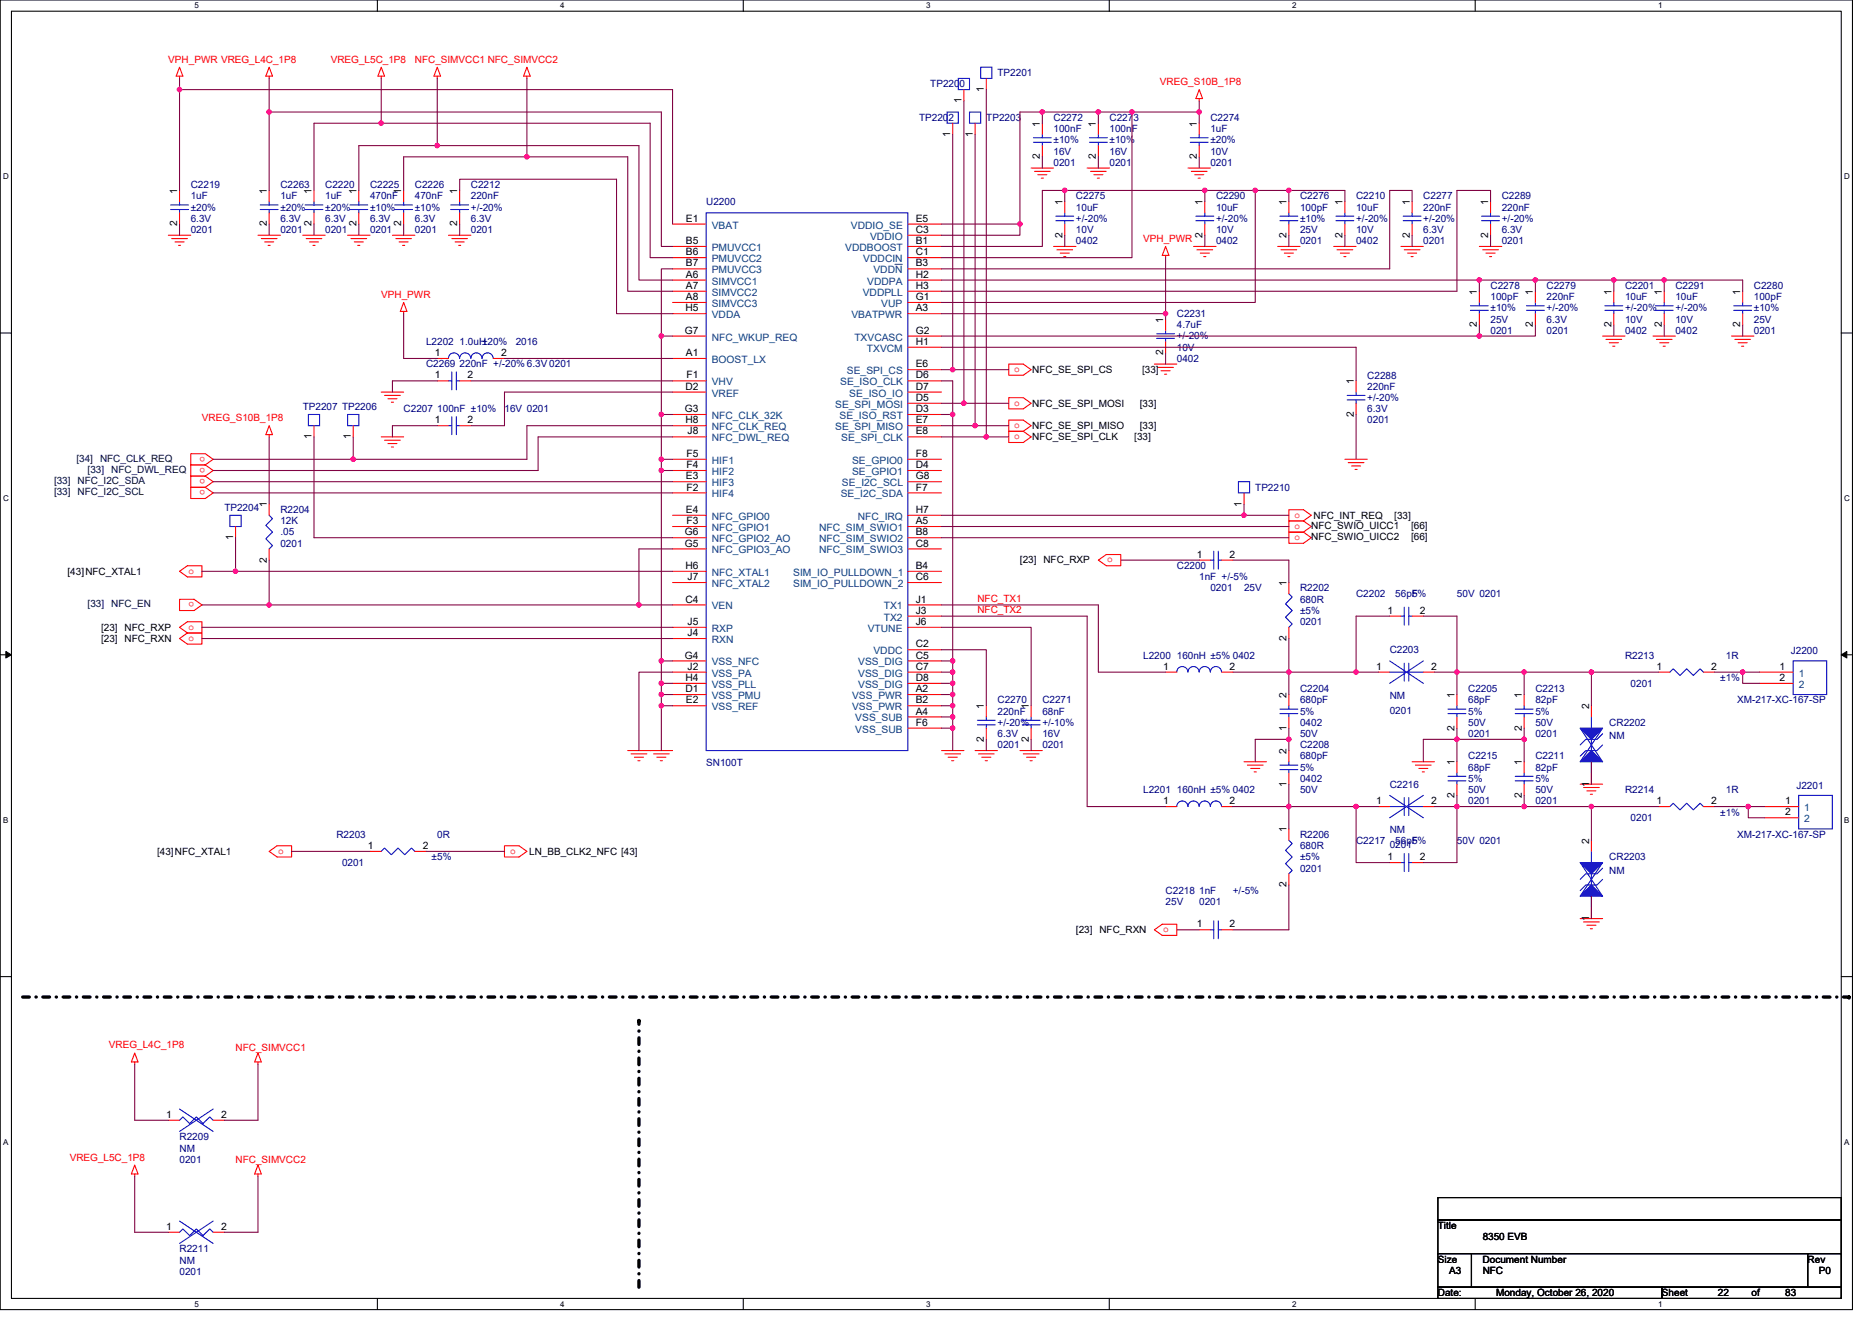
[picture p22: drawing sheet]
<svg xmlns="http://www.w3.org/2000/svg" width="297mm" height="210mm" viewBox="0 0 297 210" stroke-linecap="round" stroke-linejoin="round" font-family="sans-serif">
<defs><g id="words">
<g font-size="1.6" fill="#f00">
<text x="26.7" y="9.9">VPH_PWR VREG_L4C_1P8</text>
<text x="52.5" y="9.9">VREG_L5C_1P8</text>
<text x="65.8" y="9.9">NFC_SIMVCC1 NFC_SIMVCC2</text>
<text x="184.1" y="13.5">VREG_S10B_1P8</text>
<text x="181.4" y="38.4">VPH_PWR</text>
<text x="60.5" y="47.3">VPH_PWR</text>
<text x="160.9" y="59">o</text>
<text x="160.9" y="64.4">o</text>
<text x="32" y="66.8">VREG_S10B_1P8</text>
<text x="160.9" y="69.7">o</text>
<text x="160.9" y="67.9">o</text>
<text x="32.6" y="76" transform="rotate(180 32.6 76)">o</text>
<text x="32.6" y="77.8" transform="rotate(180 32.6 77.8)">o</text>
<text x="32.6" y="74.3" transform="rotate(180 32.6 74.3)">o</text>
<text x="32.6" y="72.5" transform="rotate(180 32.6 72.5)">o</text>
<text x="205.4" y="82.1">o</text>
<text x="205.4" y="83.9">o</text>
<text x="175.7" y="89.3">o</text>
<text x="205.4" y="85.7">o</text>
<text x="29.9" y="91">o</text>
<text x="30.8" y="95.6" transform="rotate(180 30.8 95.6)">o</text>
<text x="155.1" y="95.5">NFC_TX1</text>
<text x="29.9" y="99.9">o</text>
<text x="29.9" y="101.7">o</text>
<text x="155.1" y="97.3">NFC_TX2</text>
<text x="44.1" y="135.5">o</text>
<text x="80.9" y="135.5">o</text>
<text x="184.6" y="147.9">o</text>
<text x="17.3" y="166.4">VREG_L4C_1P8</text>
<text x="37.4" y="166.8">NFC_SIMVCC1</text>
<text x="11.1" y="184.2">VREG_L5C_1P8</text>
<text x="37.4" y="184.6">NFC_SIMVCC2</text>
</g>
<g font-size="1.6" fill="#000080">
<text x="147.6" y="13.9">TP2200</text>
<text x="158.3" y="12.1">TP2201</text>
<text x="145.8" y="19.2">TP2202</text>
<text x="156.5" y="19.2">TP2203</text>
<text x="167.2" y="19.2">C2272</text>
<text x="167.2" y="21">100nF</text>
<text x="167.2" y="22.8">±10%</text>
<text x="176.1" y="19.2">C2273</text>
<text x="176.1" y="21">100nF</text>
<text x="176.1" y="22.8">±10%</text>
<text x="192.1" y="19.2">C2274</text>
<text x="192.1" y="21">1uF</text>
<text x="192.1" y="22.8">±20%</text>
<text x="30.3" y="29.9">C2219</text>
<text x="44.5" y="29.9">C2263</text>
<text x="51.6" y="29.9">C2220</text>
<text x="58.7" y="29.9">C2225</text>
<text x="65.8" y="29.9">C2226</text>
<text x="74.7" y="29.9">C2212</text>
<text x="167.2" y="26.3">0201</text>
<text x="167.2" y="24.5">16V</text>
<text x="176.1" y="26.3">0201</text>
<text x="176.1" y="24.5">16V</text>
<text x="192.1" y="26.3">0201</text>
<text x="192.1" y="24.5">10V</text>
<text x="30.3" y="31.6">1uF</text>
<text x="30.3" y="35.2">6.3V</text>
<text x="30.3" y="33.4">±20%</text>
<text x="44.5" y="31.6">1uF</text>
<text x="44.5" y="35.2">6.3V</text>
<text x="44.5" y="33.4">±20%</text>
<text x="51.6" y="31.6">1uF</text>
<text x="51.6" y="35.2">6.3V</text>
<text x="51.6" y="33.4">±20%</text>
<text x="58.7" y="31.6">470nF</text>
<text x="58.7" y="35.2">6.3V</text>
<text x="58.7" y="33.4">±10%</text>
<text x="65.8" y="31.6">470nF</text>
<text x="65.8" y="35.2">6.3V</text>
<text x="65.8" y="33.4">±10%</text>
<text x="74.7" y="31.6">220nF</text>
<text x="74.7" y="35.2">6.3V</text>
<text x="74.7" y="33.4">+/-20%</text>
<text x="112.1" y="32.5">U2200</text>
<text x="170.7" y="31.6">C2275</text>
<text x="170.7" y="33.4">10uF</text>
<text x="170.7" y="35.2">+/-20%</text>
<text x="193" y="31.6">C2290</text>
<text x="193" y="33.4">10uF</text>
<text x="193" y="35.2">+/-20%</text>
<text x="206.3" y="31.6">C2276</text>
<text x="206.3" y="33.4">100pF</text>
<text x="206.3" y="35.2">±10%</text>
<text x="215.2" y="31.6">C2210</text>
<text x="215.2" y="33.4">10uF</text>
<text x="215.2" y="35.2">+/-20%</text>
<text x="225.8" y="31.6">C2277</text>
<text x="225.8" y="33.4">220nF</text>
<text x="225.8" y="35.2">+/-20%</text>
<text x="238.3" y="31.6">C2289</text>
<text x="238.3" y="33.4">220nF</text>
<text x="238.3" y="35.2">+/-20%</text>
<text x="30.3" y="37">0201</text>
<text x="44.5" y="37">0201</text>
<text x="51.6" y="37">0201</text>
<text x="58.7" y="37">0201</text>
<text x="65.8" y="37">0201</text>
<text x="74.7" y="37">0201</text>
<text x="170.7" y="38.8">0402</text>
<text x="170.7" y="37">10V</text>
<text x="193" y="38.8">0402</text>
<text x="193" y="37">10V</text>
<text x="206.3" y="38.8">0201</text>
<text x="206.3" y="37">25V</text>
<text x="215.2" y="38.8">0402</text>
<text x="215.2" y="37">10V</text>
<text x="225.8" y="38.8">0201</text>
<text x="225.8" y="37">6.3V</text>
<text x="238.3" y="38.8">0201</text>
<text x="238.3" y="37">6.3V</text>
<text x="236.5" y="45.9">C2278</text>
<text x="236.5" y="47.6">100pF</text>
<text x="245.4" y="45.9">C2279</text>
<text x="245.4" y="47.6">220nF</text>
<text x="257.8" y="45.9">C2201</text>
<text x="257.8" y="47.6">10uF</text>
<text x="265.8" y="45.9">C2291</text>
<text x="265.8" y="47.6">10uF</text>
<text x="278.3" y="45.9">C2280</text>
<text x="278.3" y="47.6">100pF</text>
<text x="186.7" y="50.3">C2231</text>
<text x="186.7" y="52.1">4.7uF</text>
<text x="186.7" y="53.9">+/-20%</text>
<text x="236.5" y="53">0201</text>
<text x="236.5" y="51.2">25V</text>
<text x="236.5" y="49.4">±10%</text>
<text x="245.4" y="53">0201</text>
<text x="245.4" y="51.2">6.3V</text>
<text x="245.4" y="49.4">+/-20%</text>
<text x="257.8" y="53">0402</text>
<text x="257.8" y="51.2">10V</text>
<text x="257.8" y="49.4">+/-20%</text>
<text x="265.8" y="53">0402</text>
<text x="265.8" y="51.2">10V</text>
<text x="265.8" y="49.4">+/-20%</text>
<text x="278.3" y="53">0201</text>
<text x="278.3" y="51.2">25V</text>
<text x="278.3" y="49.4">±10%</text>
<text x="67.6" y="58.3">C2269 220nF +/-20% 6.3V 0201</text>
<text x="67.6" y="54.8">L2202 1.0uH±20%</text>
<text x="81.8" y="54.8">2016</text>
<text x="186.7" y="57.4">0402</text>
<text x="186.7" y="55.6">10V</text>
<text x="48" y="65.1">TP2207 TP2206</text>
<text x="64" y="65.4">C2207 100nF ±10%</text>
<text x="80" y="65.4">16V 0201</text>
<text x="217" y="60.1">C2288</text>
<text x="217" y="61.9">220nF</text>
<text x="217" y="65.4">6.3V</text>
<text x="217" y="63.6">+/-20%</text>
<text x="217" y="67.2">0201</text>
<text x="199.2" y="77.9">TP2210</text>
<text x="35.6" y="81.1">TP2204</text>
<text x="44.5" y="81.4">R2204</text>
<text x="44.5" y="83.2">12K</text>
<text x="44.5" y="85">.05</text>
<text x="44.5" y="86.8">0201</text>
<text x="186.7" y="90.3">C2200</text>
<text x="190.3" y="92.1">1nF +/-5%</text>
<text x="192.1" y="93.9">0201</text>
<text x="197.4" y="93.9">25V</text>
<text x="206.3" y="93.9">R2202</text>
<text x="206.3" y="95.7">680R</text>
<text x="215.2" y="94.8">C2202</text>
<text x="221.4" y="94.8">56pF</text>
<text x="224.1" y="94.8">5%</text>
<text x="231.2" y="94.8">50V 0201</text>
<text x="206.3" y="97.4">±5%</text>
<text x="206.3" y="99.2">0201</text>
<text x="181.4" y="104.5">L2200 160nH ±5% 0402</text>
<text x="220.5" y="103.7">C2203</text>
<text x="257.8" y="104.5">R2213</text>
<text x="273.9" y="104.5">1R</text>
<text x="284.2" y="103.8">J2200</text>
<text x="158.3" y="111.7">C2270</text>
<text x="158.3" y="113.4">220nF</text>
<text x="165.4" y="111.7">C2271</text>
<text x="165.4" y="113.4">68nF</text>
<text x="206.3" y="109.9">C2204</text>
<text x="206.3" y="111.7">680pF</text>
<text x="206.3" y="113.4">5%</text>
<text x="220.5" y="110.9">NM</text>
<text x="220.5" y="113.3">0201</text>
<text x="233" y="109.9">C2205</text>
<text x="233" y="111.7">68pF</text>
<text x="233" y="113.4">5%</text>
<text x="243.6" y="109.9">C2213</text>
<text x="243.6" y="111.7">82pF</text>
<text x="243.6" y="113.4">5%</text>
<text x="258.7" y="109">0201</text>
<text x="273" y="108.1">±1%</text>
<text x="275.6" y="111.7">XM-217-XC-167-SP</text>
<text x="158.3" y="118.8">0201</text>
<text x="158.3" y="117">6.3V</text>
<text x="158.3" y="115.2">+/-20%</text>
<text x="165.4" y="118.8">0201</text>
<text x="165.4" y="117">16V</text>
<text x="165.4" y="115.2">+/-10%</text>
<text x="206.3" y="118.8">C2208</text>
<text x="206.3" y="115.2">0402</text>
<text x="206.3" y="117">50V</text>
<text x="233" y="117">0201</text>
<text x="233" y="115.2">50V</text>
<text x="243.6" y="117">0201</text>
<text x="243.6" y="115.2">50V</text>
<text x="255.4" y="115.2">CR2202</text>
<text x="255.4" y="117.3">NM</text>
<text x="112.1" y="121.6">SN100T</text>
<text x="181.4" y="125.9">L2201 160nH ±5% 0402</text>
<text x="206.3" y="120.5">680pF</text>
<text x="206.3" y="124.1">0402</text>
<text x="206.3" y="125.9">50V</text>
<text x="206.3" y="122.3">5%</text>
<text x="220.5" y="125">C2216</text>
<text x="233" y="120.5">C2215</text>
<text x="233" y="122.3">68pF</text>
<text x="233" y="125.9">50V</text>
<text x="233" y="124.1">5%</text>
<text x="243.6" y="120.5">C2211</text>
<text x="243.6" y="122.3">82pF</text>
<text x="243.6" y="125.9">50V</text>
<text x="243.6" y="124.1">5%</text>
<text x="257.8" y="125.9">R2214</text>
<text x="273.9" y="125.9">1R</text>
<text x="285" y="125.2">J2201</text>
<text x="233" y="127.7">0201</text>
<text x="243.6" y="127.7">0201</text>
<text x="258.7" y="130.3">0201</text>
<text x="273" y="129.4">±1%</text>
<text x="53.4" y="133">R2203</text>
<text x="54.3" y="137.4">0201</text>
<text x="68.5" y="136.5">±5%</text>
<text x="69.4" y="133">0R</text>
<text x="206.3" y="133">R2206</text>
<text x="206.3" y="134.8">680R</text>
<text x="206.3" y="136.5">±5%</text>
<text x="215.2" y="133.9">C2217</text>
<text x="220.5" y="132.3">NM</text>
<text x="220.5" y="134.6">0201</text>
<text x="221.4" y="133.9">56pF</text>
<text x="224.1" y="133.9">5%</text>
<text x="231.2" y="133.9">50V 0201</text>
<text x="255.4" y="136.5">CR2203</text>
<text x="275.6" y="133">XM-217-XC-167-SP</text>
<text x="185" y="141.9">C2218 1nF</text>
<text x="185" y="143.7">25V</text>
<text x="190.3" y="143.7">0201</text>
<text x="195.6" y="141.9">+/-5%</text>
<text x="206.3" y="138.3">0201</text>
<text x="255.4" y="138.7">NM</text>
<text x="28.5" y="181">R2209</text>
<text x="28.5" y="182.8">NM</text>
<text x="28.5" y="184.6">0201</text>
<text x="28.5" y="198.8">R2211</text>
<text x="28.5" y="200.6">NM</text>
<text x="28.5" y="202.3">0201</text>
</g>
<g font-size="1.6">
<text x="152.6" y="16.4" transform="rotate(-90 152.6 16.4)">1</text>
<text x="156.1" y="14.6" transform="rotate(-90 156.1 14.6)">1</text>
<text x="150.8" y="21.7" transform="rotate(-90 150.8 21.7)">1</text>
<text x="154.3" y="21.7" transform="rotate(-90 154.3 21.7)">1</text>
<text x="165" y="20.1" transform="rotate(-90 165 20.1)">1</text>
<text x="173.9" y="20.1" transform="rotate(-90 173.9 20.1)">1</text>
<text x="189.9" y="20.1" transform="rotate(-90 189.9 20.1)">1</text>
<text x="165" y="25.3" transform="rotate(-90 165 25.3)">2</text>
<text x="173.9" y="25.3" transform="rotate(-90 173.9 25.3)">2</text>
<text x="189.9" y="25.3" transform="rotate(-90 189.9 25.3)">2</text>
<text x="28.1" y="35.9" transform="rotate(-90 28.1 35.9)">2</text>
<text x="28.1" y="30.8" transform="rotate(-90 28.1 30.8)">1</text>
<text x="42.3" y="35.9" transform="rotate(-90 42.3 35.9)">2</text>
<text x="42.3" y="30.8" transform="rotate(-90 42.3 30.8)">1</text>
<text x="49.4" y="35.9" transform="rotate(-90 49.4 35.9)">2</text>
<text x="49.4" y="30.8" transform="rotate(-90 49.4 30.8)">1</text>
<text x="56.6" y="35.9" transform="rotate(-90 56.6 35.9)">2</text>
<text x="56.6" y="30.8" transform="rotate(-90 56.6 30.8)">1</text>
<text x="63.7" y="35.9" transform="rotate(-90 63.7 35.9)">2</text>
<text x="63.7" y="30.8" transform="rotate(-90 63.7 30.8)">1</text>
<text x="72.6" y="35.9" transform="rotate(-90 72.6 35.9)">2</text>
<text x="72.6" y="30.8" transform="rotate(-90 72.6 30.8)">1</text>
<text x="108.8" y="35.2">E1</text>
<text x="145.3" y="35.2">E5</text>
<text x="168.6" y="32.5" transform="rotate(-90 168.6 32.5)">1</text>
<text x="190.8" y="32.5" transform="rotate(-90 190.8 32.5)">1</text>
<text x="204.1" y="32.5" transform="rotate(-90 204.1 32.5)">1</text>
<text x="213" y="32.5" transform="rotate(-90 213 32.5)">1</text>
<text x="223.7" y="32.5" transform="rotate(-90 223.7 32.5)">1</text>
<text x="236.1" y="32.5" transform="rotate(-90 236.1 32.5)">1</text>
<text x="108.8" y="38.7">B5</text>
<text x="108.8" y="40.5">B6</text>
<text x="145.3" y="40.5">C1</text>
<text x="145.3" y="37">C3</text>
<text x="145.3" y="38.7">B1</text>
<text x="168.6" y="37.7" transform="rotate(-90 168.6 37.7)">2</text>
<text x="190.8" y="37.7" transform="rotate(-90 190.8 37.7)">2</text>
<text x="204.1" y="37.7" transform="rotate(-90 204.1 37.7)">2</text>
<text x="213" y="37.7" transform="rotate(-90 213 37.7)">2</text>
<text x="223.7" y="37.7" transform="rotate(-90 223.7 37.7)">2</text>
<text x="236.1" y="37.7" transform="rotate(-90 236.1 37.7)">2</text>
<text x="108.8" y="42.3">B7</text>
<text x="108.8" y="44.1">A6</text>
<text x="108.8" y="45.8">A7</text>
<text x="108.8" y="47.6">A8</text>
<text x="145.3" y="45.8">H3</text>
<text x="145.3" y="42.3">B3</text>
<text x="145.3" y="44.1">H2</text>
<text x="145.3" y="47.6">G1</text>
<text x="234.4" y="46.8" transform="rotate(-90 234.4 46.8)">1</text>
<text x="243.2" y="46.8" transform="rotate(-90 243.2 46.8)">1</text>
<text x="255.7" y="46.8" transform="rotate(-90 255.7 46.8)">1</text>
<text x="263.7" y="46.8" transform="rotate(-90 263.7 46.8)">1</text>
<text x="276.1" y="46.8" transform="rotate(-90 276.1 46.8)">1</text>
<text x="108.7" y="53">G7</text>
<text x="108.8" y="49.4">H5</text>
<text x="145.3" y="53">G2</text>
<text x="145.3" y="49.4">A3</text>
<text x="184.6" y="51.2" transform="rotate(-90 184.6 51.2)">1</text>
<text x="234.4" y="51.9" transform="rotate(-90 234.4 51.9)">2</text>
<text x="243.2" y="51.9" transform="rotate(-90 243.2 51.9)">2</text>
<text x="255.7" y="51.9" transform="rotate(-90 255.7 51.9)">2</text>
<text x="263.7" y="51.9" transform="rotate(-90 263.7 51.9)">2</text>
<text x="276.1" y="51.9" transform="rotate(-90 276.1 51.9)">2</text>
<text x="69" y="56.5">1</text>
<text x="79.5" y="56.5">2</text>
<text x="108.8" y="56.5">A1</text>
<text x="145.3" y="58.3">E6</text>
<text x="145.3" y="54.7">H1</text>
<text x="163.8" y="59.2">NFC_SE_SPI_CS</text>
<text x="181.2" y="59.2">[33]</text>
<text x="184.6" y="56.4" transform="rotate(-90 184.6 56.4)">2</text>
<text x="69" y="60.1">1</text>
<text x="74.2" y="60.1">2</text>
<text x="108.7" y="65.4">G3</text>
<text x="108.8" y="61.8">D2</text>
<text x="108.9" y="60.1">F1</text>
<text x="145.3" y="60.1">D6</text>
<text x="145.3" y="65.4">D3</text>
<text x="145.3" y="63.6">D5</text>
<text x="145.3" y="61.8">D7</text>
<text x="163.8" y="64.5">NFC_SE_SPI_MOSI</text>
<text x="180.9" y="64.5">[33]</text>
<text x="214.8" y="61" transform="rotate(-90 214.8 61)">1</text>
<text x="49.4" y="69.7" transform="rotate(-90 49.4 69.7)">1</text>
<text x="55.7" y="69.7" transform="rotate(-90 55.7 69.7)">1</text>
<text x="69" y="67.2">1</text>
<text x="74.2" y="67.2">2</text>
<text x="108.8" y="67.2">H8</text>
<text x="109.1" y="69">J8</text>
<text x="145.3" y="67.2">E7</text>
<text x="145.3" y="69">E8</text>
<text x="163.8" y="69.9">NFC_SE_SPI_CLK</text>
<text x="163.8" y="68.1">NFC_SE_SPI_MISO</text>
<text x="180" y="69.9">[33]</text>
<text x="180.9" y="68.1">[33]</text>
<text x="214.8" y="66.2" transform="rotate(-90 214.8 66.2)">2</text>
<text x="108.8" y="76.1">E3</text>
<text x="108.9" y="72.5">F5</text>
<text x="108.9" y="74.3">F4</text>
<text x="108.9" y="77.9">F2</text>
<text x="145.3" y="77.9">F7</text>
<text x="145.3" y="72.5">F8</text>
<text x="145.3" y="74.3">D4</text>
<text x="145.3" y="76.1">G8</text>
<text x="42.3" y="80.5" transform="rotate(-90 42.3 80.5)">1</text>
<text x="108.8" y="81.4">E4</text>
<text x="108.9" y="83.2">F3</text>
<text x="145.3" y="83.2">A5</text>
<text x="145.3" y="81.4">H7</text>
<text x="197" y="80.4" transform="rotate(-90 197 80.4)">1</text>
<text x="208.1" y="83.9">NFC_SWIO_UICC1</text>
<text x="208.4" y="82.3">NFC_INT_REQ</text>
<text x="221.2" y="82.3">[33]</text>
<text x="223.9" y="83.9">[66]</text>
<text x="37" y="85.7" transform="rotate(-90 37 85.7)">1</text>
<text x="42.3" y="89.3" transform="rotate(-90 42.3 89.3)">2</text>
<text x="108.7" y="85">G6</text>
<text x="108.7" y="86.7">G5</text>
<text x="145.3" y="85">B8</text>
<text x="145.3" y="86.7">C8</text>
<text x="161.8" y="89.4">[23] NFC_RXP</text>
<text x="189.9" y="88.5">1</text>
<text x="195.1" y="88.5">2</text>
<text x="208.1" y="85.7">NFC_SWIO_UICC2</text>
<text x="223.9" y="85.7">[66]</text>
<text x="10.7" y="91.2">[43]NFC_XTAL1</text>
<text x="108.8" y="90.3">H6</text>
<text x="108.8" y="95.6">C4</text>
<text x="109.1" y="92.1">J7</text>
<text x="145.3" y="95.6">J1</text>
<text x="145.3" y="90.3">B4</text>
<text x="145.3" y="92.1">C6</text>
<text x="204.1" y="93" transform="rotate(-90 204.1 93)">1</text>
<text x="16" y="100.1">[23] NFC_RXP</text>
<text x="16" y="101.9">[23] NFC_RXN</text>
<text x="109.1" y="99.2">J5</text>
<text x="109.1" y="101">J4</text>
<text x="145.3" y="97.4">J3</text>
<text x="145.3" y="99.2">J6</text>
<text x="204.1" y="101.7" transform="rotate(-90 204.1 101.7)">2</text>
<text x="220.2" y="97.4">1</text>
<text x="225.3" y="97.4">2</text>
<text x="108.7" y="104.5">G4</text>
<text x="109.1" y="106.3">J2</text>
<text x="145.3" y="104.5">C5</text>
<text x="145.3" y="106.3">C7</text>
<text x="145.3" y="102.7">C2</text>
<text x="184.6" y="106.3">1</text>
<text x="195.1" y="106.3">2</text>
<text x="218.4" y="106.3">1</text>
<text x="227.1" y="106.3">2</text>
<text x="262.8" y="106.3">1</text>
<text x="271.5" y="106.3">2</text>
<text x="282.4" y="106.3">1</text>
<text x="108.8" y="108.1">H4</text>
<text x="108.8" y="109.9">D1</text>
<text x="108.8" y="111.6">E2</text>
<text x="145.3" y="113.4">A4</text>
<text x="145.3" y="109.9">A2</text>
<text x="145.3" y="111.6">B2</text>
<text x="145.3" y="108.1">D8</text>
<text x="156.1" y="112.5" transform="rotate(-90 156.1 112.5)">1</text>
<text x="163.2" y="112.5" transform="rotate(-90 163.2 112.5)">1</text>
<text x="204.1" y="110.8" transform="rotate(-90 204.1 110.8)">2</text>
<text x="230.8" y="110.8" transform="rotate(-90 230.8 110.8)">1</text>
<text x="241.5" y="110.8" transform="rotate(-90 241.5 110.8)">1</text>
<text x="252.1" y="112.5" transform="rotate(-90 252.1 112.5)">2</text>
<text x="282.4" y="108.1">2</text>
<text x="145.3" y="115.2">F6</text>
<text x="156.1" y="117.7" transform="rotate(-90 156.1 117.7)">2</text>
<text x="163.2" y="117.7" transform="rotate(-90 163.2 117.7)">2</text>
<text x="204.1" y="119.7" transform="rotate(-90 204.1 119.7)">2</text>
<text x="204.1" y="116" transform="rotate(-90 204.1 116)">1</text>
<text x="230.8" y="116" transform="rotate(-90 230.8 116)">2</text>
<text x="241.5" y="116" transform="rotate(-90 241.5 116)">2</text>
<text x="204.1" y="124.8" transform="rotate(-90 204.1 124.8)">1</text>
<text x="230.8" y="121.4" transform="rotate(-90 230.8 121.4)">1</text>
<text x="241.5" y="121.4" transform="rotate(-90 241.5 121.4)">1</text>
<text x="252.1" y="124.8" transform="rotate(-90 252.1 124.8)">1</text>
<text x="184.6" y="127.6">1</text>
<text x="195.1" y="127.6">2</text>
<text x="218.4" y="127.6">1</text>
<text x="227.1" y="127.6">2</text>
<text x="230.8" y="126.6" transform="rotate(-90 230.8 126.6)">2</text>
<text x="241.5" y="126.6" transform="rotate(-90 241.5 126.6)">2</text>
<text x="262.8" y="127.6">1</text>
<text x="271.5" y="127.6">2</text>
<text x="283.3" y="127.6">1</text>
<text x="283.3" y="129.4">2</text>
<text x="24.9" y="135.7">[43]NFC_XTAL1</text>
<text x="58.4" y="134.7">1</text>
<text x="67.1" y="134.7">2</text>
<text x="84" y="135.7">LN_BB_CLK2_NFC [43]</text>
<text x="204.1" y="132.1" transform="rotate(-90 204.1 132.1)">1</text>
<text x="220.2" y="136.5">1</text>
<text x="225.3" y="136.5">2</text>
<text x="252.1" y="133.9" transform="rotate(-90 252.1 133.9)">2</text>
<text x="204.1" y="140.8" transform="rotate(-90 204.1 140.8)">2</text>
<text x="170.7" y="148.1">[23] NFC_RXN</text>
<text x="189.9" y="147.2">1</text>
<text x="195.1" y="147.2">2</text>
<text x="252.1" y="146.2" transform="rotate(-90 252.1 146.2)">1</text>
<text x="26.3" y="177.4">1</text>
<text x="35.1" y="177.4">2</text>
<text x="26.3" y="195.2">1</text>
<text x="35.1" y="195.2">2</text>
<text x="228.1" y="195.1">Title</text>
<text x="235.3" y="196.8">8350 EVB</text>
<text x="228.1" y="200.4">Size</text>
<text x="229.9" y="202.2">A3</text>
<text x="235.3" y="200.4">Document Number</text>
<text x="235.3" y="202.2">NFC</text>
<text x="286.8" y="200.4">Rev</text>
<text x="288.6" y="202.2">P0</text>
<text x="228.1" y="205.7">Date:</text>
<text x="237.4" y="205.7">Monday, October 26, 2020</text>
<text x="263.7" y="205.7">Sheet</text>
<text x="272.6" y="205.7">22</text>
<text x="277.9" y="205.7">of</text>
<text x="283.3" y="205.7">83</text>
</g>
<g font-size="1.6" fill="#004080">
<text x="112.9" y="36.3">VBAT</text>
<text x="112.9" y="39.8">PMUVCC1</text>
<text x="112.9" y="41.6">PMUVCC2</text>
<text x="134.1" y="39.8">VDDBOOST</text>
<text x="135" y="36.3">VDDIO_SE</text>
<text x="137" y="41.6">VDDCIN</text>
<text x="138.1" y="38.1">VDDIO</text>
<text x="112.9" y="43.4">PMUVCC3</text>
<text x="112.9" y="45.2">SIMVCC1</text>
<text x="112.9" y="46.9">SIMVCC2</text>
<text x="136.9" y="46.9">VDDPLL</text>
<text x="137.6" y="45.2">VDDPA</text>
<text x="138.6" y="43.4">VDDN</text>
<text x="112.9" y="48.7">SIMVCC3</text>
<text x="112.9" y="50.5">VDDA</text>
<text x="135.1" y="50.5">VBATPWR</text>
<text x="139.8" y="48.7">VUP</text>
<text x="112.9" y="54.1">NFC_WKUP_REQ</text>
<text x="112.9" y="57.6">BOOST_LX</text>
<text x="134.4" y="59.4">SE_SPI_CS</text>
<text x="135.6" y="54.1">TXVCASC</text>
<text x="137.6" y="55.8">TXVCM</text>
<text x="112.9" y="61.2">VHV</text>
<text x="112.9" y="62.9">VREF</text>
<text x="132.5" y="64.7">SE_SPI_MOSI</text>
<text x="133.3" y="61.2">SE_ISO_CLK</text>
<text x="134.8" y="62.9">SE_ISO_IO</text>
<text x="112.9" y="66.5">NFC_CLK_32K</text>
<text x="112.9" y="68.3">NFC_CLK_REQ</text>
<text x="112.9" y="70.1">NFC_DWL_REQ</text>
<text x="132.5" y="68.3">SE_SPI_MISO</text>
<text x="133.2" y="66.5">SE_ISO_RST</text>
<text x="133.5" y="70.1">SE_SPI_CLK</text>
<text x="112.9" y="73.6">HIF1</text>
<text x="112.9" y="75.4">HIF2</text>
<text x="112.9" y="77.2">HIF3</text>
<text x="133.6" y="77.2">SE_I2C_SCL</text>
<text x="135.2" y="73.6">SE_GPIO0</text>
<text x="135.2" y="75.4">SE_GPIO1</text>
<text x="112.9" y="79">HIF4</text>
<text x="112.9" y="82.5">NFC_GPIO0</text>
<text x="133.4" y="79">SE_I2C_SDA</text>
<text x="136.1" y="82.5">NFC_IRQ</text>
<text x="112.9" y="84.3">NFC_GPIO1</text>
<text x="112.9" y="86.1">NFC_GPIO2_AO</text>
<text x="112.9" y="87.8">NFC_GPIO3_AO</text>
<text x="130" y="84.3">NFC_SIM_SWIO1</text>
<text x="130" y="86.1">NFC_SIM_SWIO2</text>
<text x="130" y="87.8">NFC_SIM_SWIO3</text>
<text x="112.9" y="91.4">NFC_XTAL1</text>
<text x="112.9" y="93.2">NFC_XTAL2</text>
<text x="125.9" y="91.4">SIM_IO_PULLDOWN_1</text>
<text x="125.9" y="93.2">SIM_IO_PULLDOWN_2</text>
<text x="112.9" y="96.7">VEN</text>
<text x="112.9" y="100.3">RXP</text>
<text x="137.7" y="100.3">VTUNE</text>
<text x="140.2" y="96.7">TX1</text>
<text x="140.2" y="98.5">TX2</text>
<text x="112.9" y="102.1">RXN</text>
<text x="112.9" y="105.6">VSS_NFC</text>
<text x="112.9" y="107.4">VSS_PA</text>
<text x="136.2" y="105.6">VSS_DIG</text>
<text x="136.2" y="107.4">VSS_DIG</text>
<text x="138.6" y="103.8">VDDC</text>
<text x="285.4" y="107.4">1</text>
<text x="112.9" y="109.2">VSS_PLL</text>
<text x="112.9" y="111">VSS_PMU</text>
<text x="112.9" y="112.7">VSS_REF</text>
<text x="135.2" y="111">VSS_PWR</text>
<text x="135.2" y="112.7">VSS_PWR</text>
<text x="136.2" y="109.2">VSS_DIG</text>
<text x="285.4" y="109.2">2</text>
<text x="135.7" y="114.5">VSS_SUB</text>
<text x="135.7" y="116.3">VSS_SUB</text>
<text x="286.3" y="128.7">1</text>
<text x="286.3" y="130.5">2</text>
</g>
<g font-size="1.6" fill="#000040">
<text x="8.6" y="76.8">[33] NFC_I2C_SDA</text>
<text x="12.1" y="73.3">[34] NFC_CLK_REQ</text>
<text x="13.9" y="75">[33] NFC_DWL_REQ</text>
<text x="8.6" y="78.6">[33] NFC_I2C_SCL</text>
<text x="13.9" y="96.4">[33] NFC_EN</text>
</g>
<g font-size="1.3">
<text x="30.8" y="1.3">5</text>
<text x="88.9" y="1.3">4</text>
<text x="147" y="1.3">3</text>
<text x="205" y="1.3">2</text>
<text x="263.1" y="1.3">1</text>
<text x=".5" y="28.4">D</text>
<text x="292.6" y="28.4">D</text>
<text x=".5" y="79.5">C</text>
<text x="292.6" y="79.5">C</text>
<text x=".5" y="130.6">B</text>
<text x="292.6" y="130.6">B</text>
<text x=".5" y="181.7">A</text>
<text x="292.6" y="181.7">A</text>
<text x="30.8" y="207.4">5</text>
<text x="88.9" y="207.4">4</text>
<text x="147" y="207.4">3</text>
<text x="205" y="207.4">2</text>
<text x="263.1" y="207.4">1</text>
</g>
</g></defs>
<path d="M0 0h293.9v207.9h-293.9zM1.8 1.8h290.4v204.3h-290.4z" fill="none" stroke="#000" stroke-width=".17"/>
<g fill="#fff">
<path d="M30.8 .2h.7v1.4h-.7z"/>
<path d="M30.8 206.3h.7v1.4h-.7z"/>
</g>
<path d="M59.9 0v1.8M59.9 206.1v1.8" fill="none" stroke="#000" stroke-width=".17"/>
<g fill="#fff">
<path d="M88.9 .2h.7v1.4h-.7z"/>
<path d="M88.9 206.3h.7v1.4h-.7z"/>
</g>
<path d="M117.9 0v1.8M117.9 206.1v1.8" fill="none" stroke="#000" stroke-width=".17"/>
<g fill="#fff">
<path d="M147 .2h.7v1.4h-.7z"/>
<path d="M147 206.3h.7v1.4h-.7z"/>
</g>
<path d="M176 0v1.8M176 206.1v1.8" fill="none" stroke="#000" stroke-width=".17"/>
<g fill="#fff">
<path d="M205 .2h.7v1.4h-.7z"/>
<path d="M205 206.3h.7v1.4h-.7z"/>
</g>
<path d="M234.1 0v1.8M234.1 206.1v1.8" fill="none" stroke="#000" stroke-width=".17"/>
<g fill="#fff">
<path d="M263.1 .2h.7v1.4h-.7z"/>
<path d="M263.1 206.3h.7v1.4h-.7z"/>
<path d="M.5 27.3h.9v1.4h-.9z"/>
<path d="M292.6 27.3h.9v1.4h-.9z"/>
<path d="M.5 78.4h.9v1.4h-.9z"/>
<path d="M292.6 78.4h.9v1.4h-.9z"/>
</g>
<path d="M0 52.9h1.8M292.2 52.9h1.7" fill="none" stroke="#000" stroke-width=".17"/>
<g fill="#fff">
<path d="M.5 129.5h.8v1.4h-.8z"/>
<path d="M292.6 129.5h.9v1.4h-.9z"/>
</g>
<path d="M0 103.9h1.8M292.2 103.9h1.7" fill="none" stroke="#000" stroke-width=".17"/>
<path d="M.9 103.4l.9 .5-.9 .5zM292.2 103.9l.8-.5v1z" fill="#000" stroke="#000" stroke-width=".16"/>
<g fill="#fff">
<path d="M.5 180.5h.8v1.4h-.8z"/>
<path d="M292.6 180.5h.9v1.4h-.9z"/>
</g>
<path d="M0 155h1.8M292.2 155h1.7M228.2 190.1h64v3.5h-64zM228.2 193.6h64v5.4h-64zM228.2 199h5.3v5.3h-5.3zM233.5 199h53.3v5.3h-53.3zM286.8 199h5.4v5.3h-5.4zM228.2 204.3h35.5v1.8h-35.5zM263.7 204.3h28.5v1.8h-28.5z" fill="none" stroke="#000" stroke-width=".17"/>
<path d="M3.6 158.2h289.8M293.4 158.2h.1M101.4 162h.1M101.4 204.3v-42.3" fill="none" stroke="#000" stroke-width=".53" stroke-dasharray="1.1 1.1 0 1.1"/>
<g fill="none" stroke="#f00" stroke-width=".17">
<path d="M28.5 10.7l.5 1.4h-1zM28.5 12.1v.3M42.7 12.1v.3M42.7 10.7l.5 1.4h-1zM60.5 10.7l.5 1.4h-1zM60.5 12.1v.3M69.4 10.7l.5 1.4h-1zM69.4 12.1v.3M83.6 10.7l.5 1.4h-1zM83.6 12.1v.3M151.2 19.6v1.7M152.9 14.2v1.8"/>
<path d="M154.7 19.6v1.7M156.5 12.4v1.8M165.4 19.6v1.7M174.3 19.6v1.7M190.3 14.2l.5 1.4h-1zM190.3 15.6v.4M190.3 19.6v1.7M26.7 37.3h3.6M27.2 37.9h2.5M27.8 38.4h1.4M28.3 38.9h.4M28.5 30.2v1.8"/>
<path d="M28.5 33.8v1.8M40.9 37.3h3.6M41.5 37.9h2.5M42 38.4h1.4M42.5 38.9h.4M42.7 30.2v1.8M42.7 33.8v1.8M48 37.3h3.6M48.6 37.9h2.5M49.1 38.4h1.4M49.7 38.9h.3M49.8 30.2v1.8"/>
<path d="M49.8 33.8v1.8M55.2 37.3h3.5M55.7 37.9h2.5M56.2 38.4h1.5M56.8 38.9h.3M56.9 30.2v1.8M56.9 33.8v1.8M62.3 37.3h3.5M62.8 37.9h2.5M63.3 38.4h1.5M63.9 38.9h.3M64 30.2v1.8"/>
<path d="M64 33.8v1.8M71.2 37.3h3.5M71.7 37.9h2.5M72.2 38.4h1.5M72.8 38.9h.3M72.9 30.2v1.8M72.9 33.8v1.8M106.7 35.6h5.4M106.7 39.1h5.4M144.1 35.6h5.3M144.1 37.3h5.3M144.1 39.1h5.3"/>
<path d="M163.6 26.7h3.6M164.1 27.2h2.5M164.7 27.7h1.4M165.2 28.3h.4M165.4 23.1v1.8M167.2 39.1h3.5M167.7 39.6h2.5M168.9 32v1.8M168.9 35.6v1.7M172.5 26.7h3.6M173 27.2h2.5M173.6 27.7h1.4"/>
<path d="M174.1 28.3h.4M174.3 23.1v1.8M185 39.1l.5 1.4h-1.1zM188.5 26.7h3.6M189 27.2h2.5M189.4 39.1h3.6M189.6 27.7h1.4M189.9 39.6h2.5M190.1 28.3h.4M190.3 23.1v1.8M191.2 32v1.8M191.2 35.6v1.7"/>
<path d="M202.7 39.1h3.6M203.3 39.6h2.5M204.5 32v1.8M204.5 35.6v1.7M211.6 39.1h3.6M212.2 39.6h2.4M213.4 32v1.8M213.4 35.6v1.7M222.3 39.1h3.5M222.8 39.6h2.5M224.1 32v1.8M224.1 35.6v1.7"/>
<path d="M234.7 39.1h3.6M235.3 39.6h2.5M236.5 32v1.8M236.5 35.6v1.7M64 48l.6 1.4h-1.1zM64 49.4v.4M69.4 56.9h1.8M78.3 56.9h1.7M106.7 40.9h5.4M106.7 42.7h5.4M106.7 44.4h5.4M106.7 46.2h5.4"/>
<path d="M106.7 48h5.4M106.7 49.8h5.4M106.7 53.3h5.4M106.7 56.9h5.4M144.1 40.9h5.3M144.1 42.7h5.3M144.1 44.4h5.3M144.1 46.2h5.3M144.1 48h5.3M144.1 49.8h5.3M144.1 53.3h5.3M144.1 55.1h5.3"/>
<path d="M144.1 58.7h5.3M160.1 57.8h2.3l1.2 .9-1.2 .9h-2.3zM168.2 40.2h1.5M168.8 40.7h.3M183.2 57.8h3.5M183.7 58.3h2.5M184.2 58.8h1.5M184.8 59.4h.3M185 40.5v.4M185 50.7v1.8M185 54.2v1.8M190.5 40.2h1.4"/>
<path d="M191 40.7h.3M203.8 40.2h1.4M204.3 40.7h.4M212.7 40.2h1.4M213.2 40.7h.4M223.3 40.2h1.5M223.9 40.7h.3M234.7 46.2v1.8M234.7 49.8v1.8M235.8 40.2h1.4M236.3 40.7h.4M243.6 46.2v1.8"/>
<path d="M243.6 49.8v1.8M254.3 53.3h3.5M254.8 53.9h2.5M255.4 54.4h1.4M255.9 54.9h.3M256.1 46.2v1.8M256.1 49.8v1.8M262.3 53.3h3.6M262.8 53.9h2.5M263.4 54.4h1.4M263.9 54.9h.3M264.1 46.2v1.8"/>
<path d="M264.1 49.8v1.8M274.7 53.3h3.6M275.3 53.9h2.5M275.8 54.4h1.4M276.3 54.9h.4M276.5 46.2v1.8M276.5 49.8v1.8M30.3 77.3h2.3l1.2 .9-1.2 .9h-2.3zM30.3 72h2.3l1.2 .9-1.2 .9h-2.3zM32.6 75.6h-2.3v1.7h2.3M32.6 73.8h-2.3v1.8h2.3M32.6 75.6l1.2 .9-1.2 .8"/>
<path d="M32.6 73.8l1.2 .9-1.2 .9M42.7 69v.3M42.7 67.6l.5 1.4h-1zM49.8 67.6v1.7M56 67.6v1.7M60.5 62.2h3.5M60.5 69.3h3.5M61 62.8h2.5M61 69.9h2.5M61.5 63.3h1.5M61.5 70.4h1.5M62.1 63.8h.3"/>
<path d="M62.1 71h.3M69.4 60.5h1.8M69.4 67.6h1.8M72.9 60.5h1.8M72.9 67.6h1.8M106.7 60.5h5.4M106.7 62.2h5.4M106.7 65.8h5.4M106.7 67.6h5.4M106.7 69.3h5.4M106.7 72.9h5.4M106.7 74.7h5.4"/>
<path d="M106.7 76.5h5.4M106.7 78.2h5.4M144.1 60.5h5.3M144.1 62.2h5.3M144.1 64h5.3M144.1 65.8h5.3M144.1 67.6h5.3M144.1 69.3h5.3M144.1 72.9h5.3M144.1 74.7h5.3M144.1 76.5h5.3M144.1 78.2h5.3"/>
<path d="M160.1 68.5h2.3l1.2 .8-1.2 .9h-2.3zM160.1 66.7h2.3l1.2 .9-1.2 .9h-2.3zM160.1 63.1h2.3l1.2 .9-1.2 .9h-2.3zM197.4 78.2v1.8M213.4 72.9h3.6M213.9 73.4h2.5M214.5 74h1.4M215 74.5h.3M215.2 60.5v1.7M215.2 64v1.8M28.5 99.6l1.2-.9h2.3v1.8h-2.3zM28.5 90.7l1.2-.9h2.3v1.8h-2.3z"/>
<path d="M28.5 95.1h2.3l1.2 .9-1.2 .9h-2.3zM37.4 83.6v1.7M42.7 80v1.8M42.7 87.1v1.8M106.7 81.8h5.4M106.7 83.6h5.4M106.7 85.3h5.4M106.7 87.1h5.4M106.7 90.7h5.4M106.7 92.5h5.4M106.7 96h5.4M106.7 99.6h5.4"/>
<path d="M144.1 81.8h5.3M144.1 83.6h5.3M144.1 85.3h5.3M144.1 87.1h5.3M144.1 90.7h5.3M144.1 92.5h5.3M144.1 96h5.3M144.1 97.8h5.3M144.1 99.6h5.3M174.3 88.9l1.2-.9h2.3v1.8h-2.3zM190.3 88.9h1.8M193.8 88.9h1.8"/>
<path d="M204.5 80.9h2.3l1.3 .9-1.3 .9h-2.3zM204.5 84.5h2.3l1.3 .8-1.3 .9h-2.3zM204.5 92.5v1.7M204.5 99.6v1.7M206.8 82.7h-2.3v1.8h2.3M206.8 82.7l1.3 .9-1.3 .9M220.5 97.8h1.8M224.1 97.8h1.7M28.5 101.3l1.2-.8h2.3v1.7h-2.3zM99.6 119.1h7.1M100.1 119.7h2.5M103.7 119.7h2.5"/>
<path d="M106.7 101.3h5.4M106.7 104.9h5.4M106.7 106.7h5.4M106.7 108.5h5.4M106.7 110.2h5.4M106.7 112h5.4M144.1 103.1h5.3M144.1 104.9h5.3M144.1 108.5h5.3M144.1 106.7h5.3M144.1 110.2h5.3M144.1 112h5.3"/>
<path d="M144.1 113.8h5.3M144.1 115.6h5.3M149.4 119.1h3.5M149.9 119.7h2.5M154.7 119.1h3.6M155.3 119.7h2.5M156.5 112v1.8M156.5 115.6v1.7M161.8 119.1h3.6M162.4 119.7h2.5M163.6 112v1.8M163.6 115.6v1.7"/>
<path d="M185 106.7h1.7M193.8 106.7h1.8M204.5 119.1v1.8M204.5 113.8v1.8M204.5 110.2v1.8M218.7 106.7h1.8M225.8 106.7h1.8M231.2 110.2v1.8M231.2 113.8v1.8M241.8 110.2v1.8M241.8 113.8v1.8M252.5 112v1.8"/>
<path d="M263.2 106.7h1.8M270.3 106.7h1.8M279.2 106.7h5.3M279.2 108.5h5.3M42.7 135.1l1.3-.9h2.3v1.8h-2.3zM58.7 135.1h1.8M65.8 135.1h1.8M80 134.2h2.4l1.2 .9-1.2 .9h-2.4zM100.7 120.2h1.4M101.2 120.7h.4M104.2 120.2h1.5M104.8 120.7h.3"/>
<path d="M150.4 120.2h1.5M151 120.7h.3M155.8 120.2h1.4M156.3 120.7h.4M162.9 120.2h1.4M163.4 120.7h.4M185 128h1.7M193.8 128h1.8M197.4 120.9h3.6M197.9 121.4h2.5M198.5 122h1.4M199 122.5h.3"/>
<path d="M204.5 122.7v1.8M204.5 131.6v1.7M204.5 138.7v1.8M218.7 128h1.8M220.5 136.9h1.8M224.1 120.9h3.5M224.1 136.9h1.7M224.6 121.4h2.5M225.1 122h1.5M225.7 122.5h.3M225.8 128h1.8M231.2 120.9v1.8"/>
<path d="M231.2 124.5v1.7M241.8 120.9v1.8M241.8 124.5v1.7M250.7 124.5h3.6M251.3 125h2.5M251.8 125.5h1.4M252.3 126.1h.4M252.5 122.7v1.8M252.5 133.4v1.7M263.2 128h1.8M270.3 128h1.8M280.1 128h5.3"/>
<path d="M280.1 129.8h5.3M183.2 147.6l1.2-.9h2.3v1.8h-2.3zM190.3 147.6h1.8M193.8 147.6h1.8M250.7 145.8h3.6M251.3 146.3h2.5M251.8 146.9h1.4M252.3 147.4h.4M252.5 144v1.8M21.4 167.1l.5 1.5h-1.1zM21.4 168.6v.3M26.7 177.8h1.8"/>
<path d="M33.8 177.8h1.8M40.9 167.1l.6 1.5h-1.1zM40.9 168.6v.3M21.4 184.9l.5 1.4h-1.1zM21.4 186.3v.4M26.7 195.6h1.8M33.8 195.6h1.8M40.9 184.9l.6 1.4h-1.1zM40.9 186.3v.4"/>
</g>
<g fill="none" stroke="#00f" stroke-width=".17">
<path d="M150.3 17.8h1.8v1.8h-1.8zM152.1 12.4h1.7v1.8h-1.7zM153.8 17.8h1.8v1.8h-1.8zM155.6 10.7h1.8v1.7h-1.8zM27.1 32.5h2.8M27.1 33.3h2.8M28.5 32v.5M28.5 33.3v.5M41.3 32.5h2.8M41.3 33.3h2.8M42.7 32v.5M42.7 33.3v.5"/>
<path d="M48.4 32.5h2.8M48.4 33.3h2.8M49.8 32v.5M49.8 33.3v.5M55.5 32.5h2.9M55.5 33.3h2.9M56.9 32v.5M56.9 33.3v.5M62.6 32.5h2.9M62.6 33.3h2.9M64 32v.5M64 33.3v.5"/>
<path d="M71.5 32.5h2.9M71.5 33.3h2.9M72.9 32v.5M72.9 33.3v.5M112.1 33.8h32v85.3h-32zM164 21.9h2.8M164 22.6h2.8M165.4 21.3v.6M165.4 22.6v.5M167.5 34.3h2.9M167.5 35h2.9M168.9 33.8v.5"/>
<path d="M168.9 35v.6M172.9 21.9h2.8M172.9 22.6h2.8M174.3 21.3v.6M174.3 22.6v.5M188.9 21.9h2.8M188.9 22.6h2.8M189.8 34.3h2.8M189.8 35h2.8M190.3 21.3v.6M190.3 22.6v.5M191.2 33.8v.5"/>
<path d="M191.2 35v.6M203.1 34.3h2.8M203.1 35h2.8M204.5 33.8v.5M204.5 35v.6M212 34.3h2.8M212 35h2.8M213.4 33.8v.5M213.4 35v.6M222.6 34.3h2.9M222.6 35h2.9M224.1 33.8v.5"/>
<path d="M224.1 35v.6M235.1 34.3h2.8M235.1 35h2.8M236.5 33.8v.5M236.5 35v.6M71.2 56.9a.88 .88 0 0 1 .8-.9 .88 .88 0 0 1 .9 .9M71.7 59v2.9M72.4 59v2.9M72.9 56.9a.88 .88 0 0 1 .9-.9 .88 .88 0 0 1 .9 .9 .89 .89 0 0 1 .9-.9 .89 .89 0 0 1 .9 .9 .89 .89 0 0 1 .9-.9 .89 .89 0 0 1 .8 .9M183.5 53h2.9M183.5 53.7h2.9M185 52.5v.5"/>
<path d="M185 53.7v.5M233.3 48.5h2.9M233.3 49.3h2.9M234.7 48v.5M234.7 49.3v.5M242.2 48.5h2.8M242.2 49.3h2.8M243.6 48v.5M243.6 49.3v.5M254.7 48.5h2.8M254.7 49.3h2.8M256.1 48v.5"/>
<path d="M256.1 49.3v.5M262.7 48.5h2.8M262.7 49.3h2.8M264.1 48v.5M264.1 49.3v.5M275.1 48.5h2.8M275.1 49.3h2.8M276.5 48v.5M276.5 49.3v.5M48.9 65.8h1.8v1.8h-1.8zM55.2 65.8h1.7v1.8h-1.7zM71.2 60.5h.5"/>
<path d="M71.2 67.6h.5M71.7 66.1v2.9M72.4 60.5h.5M72.4 66.1v2.9M72.4 67.6h.5M196.5 76.5h1.8v1.7h-1.8zM213.8 62.8h2.8M213.8 63.5h2.8M215.2 62.2v.6M215.2 63.5v.5M36.5 81.8h1.8v1.8h-1.8zM42.7 81.8l.5 .5-1 1.1 1 1.1-1 1 1 1.1-.5 .5"/>
<path d="M192.1 88.9h.5M192.6 87.5v2.8M193.3 87.5v2.8M193.3 88.9h.5M204.5 94.2l.5 .6-1 1 1 1.1-1 1.1 1 1-.5 .6M222.3 97.8h.5M222.8 96.4v2.8M223.5 96.4v2.8M223.5 97.8h.6M155.1 114.3h2.8M155.1 115h2.8M156.5 113.8v.5"/>
<path d="M156.5 115v.6M162.2 114.3h2.8M162.2 115h2.8M163.6 113.8v.5M163.6 115v.6M190.3 106.7a.89 .89 0 0 0-.9-.9 .89 .89 0 0 0-.9 .9 .88 .88 0 0 0-.9-.9 .88 .88 0 0 0-.9 .9M192 106.7a.88 .88 0 0 0-.8-.9 .88 .88 0 0 0-.9 .9M193.8 106.7a.88 .88 0 0 0-.9-.9 .88 .88 0 0 0-.8 .9M203.1 113.3h2.8M203.1 112.5h2.8M204.5 113.3v.5M204.5 112v.5"/>
<path d="M220.5 106.7h2.3M220.5 104.9l5.3 3.6M222.8 105.3v2.8M223.5 105.3v2.8M223.5 106.7h2.3M225.8 104.9l-5.3 3.6M229.8 112.5h2.8M229.8 113.3h2.8M231.2 112v.5M231.2 113.3v.5M240.4 112.5h2.9M240.4 113.3h2.9"/>
<path d="M241.8 112v.5M241.8 113.3v.5M250.7 115.6l3.6 5.3M252.5 117.3v1.8M252.5 113.8v1.8M254.3 118.2l-.9 .9h-1.8l-.9 .9M254.3 115.6l-3.6 5.3M254.3 116.5l-.9 .8h-1.8l-.9 .9M265 106.7l.5-.5 1.1 1 1-1 1.1 1 1.1-1 .5 .5M284.5 104.9h5.4v5.3h-5.4zM60.5 135.1l.5-.5 1.1 1.1 1.1-1.1 1 1.1 1.1-1.1 .5 .5M186.7 128a.88 .88 0 0 1 .9-.9 .88 .88 0 0 1 .9 .9 .89 .89 0 0 1 .9-.9 .89 .89 0 0 1 .9 .9"/>
<path d="M190.3 128a.88 .88 0 0 1 .9-.9 .88 .88 0 0 1 .8 .9M192.1 128a.88 .88 0 0 1 .8-.9 .88 .88 0 0 1 .9 .9M203.1 122.2h2.8M203.1 121.4h2.8M204.5 122.2v.5M204.5 120.9v.5M204.5 133.3l.5 .6-1 1.1 1 1-1 1.1 1 1.1-.5 .5M220.5 128h2.3M220.5 126.2l5.3 3.6M222.3 136.9h.5M222.8 135.5v2.8M222.8 126.6v2.8"/>
<path d="M223.5 135.5v2.8M223.5 136.9h.6M223.5 126.6v2.8M223.5 128h2.3M225.8 126.2l-5.3 3.6M229.8 123.2h2.8M229.8 123.9h2.8M231.2 122.7v.5M231.2 123.9v.6M240.4 123.2h2.9M240.4 123.9h2.9M241.8 122.7v.5"/>
<path d="M241.8 123.9v.6M250.7 136.9l3.6 5.3M252.5 120.9v1.8M252.5 138.7v1.8M252.5 135.1v1.8M254.3 139.6l-.9 .9h-1.8l-.9 .9M254.3 136.9l-3.6 5.3M254.3 137.8l-.9 .9h-1.8l-.9 .9M265 128l.5-.5 1.1 1 1-1 1.1 1 1.1-1 .5 .5M285.4 126.2h5.3v5.4h-5.3zM192.1 147.6h.5M192.6 146.2v2.8"/>
<path d="M193.3 146.2v2.8M193.3 147.6h.5M252.5 142.2v1.8M28.5 177.8l.5-.5 1.1 1 1.1-1 1 1 1.1-1 .5 .5M28.5 176l5.3 3.6M33.8 176l-5.3 3.6M28.5 195.6l.5-.5 1.1 1 1.1-1 1 1 1.1-1 .5 .5M28.5 193.8l5.3 3.6M33.8 193.8l-5.3 3.6"/>
</g>
<path d="M142 42h1.2" fill="none" stroke="#004080" stroke-width=".16"/>
<g fill="#00f" stroke="#00f" stroke-width=".17">
<path d="M252.5 119.1l1.8 1.8h-3.6z"/>
<path d="M250.7 115.6h3.6l-1.8 1.7z"/>
<path d="M252.5 140.5l1.8 1.7h-3.6z"/>
<path d="M250.7 136.9h3.6l-1.8 1.8z"/>
</g>
<g fill="none" stroke="#800040" stroke-width=".17">
<path d="M28.5 12.4v1.8M28.5 14.2h78.2v21.4M28.5 14.2v16M42.7 12.4v5.4M60.5 12.4v7.2h42.7v21.3h3.5M60.5 19.6h-10.7v10.6M69.4 12.4v10.7M83.6 12.4v12.5M152.9 16v48M156.5 14.2v55.1M165.4 17.8v1.8M165.4 17.8h-3.6v17.8"/>
<path d="M165.4 17.8h8.9M174.3 17.8h5.3M174.3 17.8v1.8M179.6 17.8h10.7M179.6 17.8v23.1h-30.2M190.3 16v1.8M190.3 17.8v1.8M28.5 35.6v1.7M42.7 30.2v-12.4h62.2v21.3h1.8M42.7 35.6v1.7M49.8 35.6v1.7M56.9 35.6v1.7"/>
<path d="M64 35.6v1.7M69.4 23.1h32v21.3h5.3M69.4 23.1h-12.5v7.1M72.9 30.2v-1.8h24.9v21.4h8.9M72.9 35.6v1.7M83.6 24.9h16v21.3h7.1M83.6 24.9h-19.6v5.3M149.4 35.6h12.4M151.2 21.3v37.4M154.7 21.3v46.3M161.8 35.6v1.7h-12.4M165.4 24.9v1.8"/>
<path d="M168.9 30.2h-3.5v8.9h-16M168.9 37.3v1.8M174.3 24.9v1.8M190.3 24.9v1.8M191.2 30.2h8M191.2 30.2h-22.3v1.8M191.2 30.2v1.8M191.2 37.3v1.8M199.2 30.2h5.3M199.2 30.2v17.8h-49.8M204.5 37.3v1.8M204.5 30.2v1.8"/>
<path d="M204.5 30.2h8.9v1.8M213.4 37.3v1.8M224.1 37.3v1.8M224.1 32v-1.8h-3.6v12.5h-71.1M236.5 37.3v1.8M236.5 32v-1.8h-5.3v16h-81.8M64 49.8v7.1h5.4M80 56.9h26.7M106.7 42.7h-1.8v10.6M106.7 53.3h-1.8v12.5M149.4 58.7h1.8M149.4 44.4h85.3"/>
<path d="M149.4 49.8h35.6M149.4 53.3h85.3M149.4 55.1h65.8v5.4M151.2 58.7h8.9M185 40.9v8.9M185 56v1.8M185 49.8v.9M234.7 44.4v1.8M234.7 44.4h8.9M234.7 51.6v1.7M243.6 51.6v1.7h-8.9M243.6 44.4v1.8"/>
<path d="M243.6 44.4h12.5M256.1 51.6v1.7M264.1 44.4h-8v1.8M264.1 44.4h12.4v1.8M264.1 44.4v1.8M264.1 51.6v1.7M276.5 51.6v1.7M33.8 72.9h22.2M33.8 76.5h72.9M33.8 78.2h72.9M42.7 69.3v10.7M49.8 69.3v16h56.9"/>
<path d="M69.4 60.5h-7.1v1.7M69.4 67.6h-7.1v1.7M74.7 60.5h32M106.7 62.2h-26.7v5.4h-5.3M106.7 69.3h-21.3v5.4h-51.6M106.7 67.6h-23.1v5.3h-27.6v-3.6M106.7 72.9h-1.8v1.8M106.7 74.7h-1.8v30.2M106.7 65.8h-1.8v7.1M149.4 64h3.5M149.4 67.6h5.3M149.4 69.3h7.1"/>
<path d="M149.4 60.5h1.8v5.3M149.4 65.8h1.8v39.1M152.9 64h7.2M154.7 67.6h5.4M156.5 69.3h3.6M215.2 65.8v7.1M32 99.6h74.7M32 96h10.7M32 90.7h5.4M37.4 85.3v5.4h69.3M42.7 96h58.7M42.7 88.9v7.1"/>
<path d="M101.4 96h5.3M106.7 87.1h-5.3v8.9M149.4 83.6h55.1M149.4 99.6h14.2v12.4M149.4 96h24.9v10.7h10.7M149.4 97.8h23.1v30.2h12.5M149.4 81.8h48M149.4 85.3h55.1M177.8 88.9h12.5M195.6 88.9h8.9v3.6M197.4 81.8h7.1M197.4 80v1.8"/>
<path d="M220.5 97.8h-5.3v8.9M225.8 97.8h5.4v12.4M32 101.3h74.7M106.7 104.9h-1.8v3.6M106.7 108.5h-1.8v1.7M106.7 110.2h-1.8v1.8M106.7 112h-1.8v7.1M106.7 106.7h-5.3v12.4M149.4 113.8h1.8M149.4 110.2h1.8M149.4 106.7h1.8M149.4 104.9h1.8v1.8"/>
<path d="M149.4 115.6h1.8v3.5M149.4 112h1.8v1.8M149.4 108.5h1.8v1.7M149.4 103.1h7.1v8.9M151.2 113.8v1.8M151.2 110.2v1.8M151.2 106.7v1.8M156.5 117.3v1.8M163.6 117.3v1.8M195.6 106.7h8.9v3.5M204.5 101.3v5.4h10.7M204.5 115.6v1.7"/>
<path d="M204.5 117.3h-5.3v3.6M204.5 117.3v1.8M215.2 106.7h3.5M227.6 106.7h14.2v3.5M231.2 115.6v1.7M231.2 117.3h-5.4v3.6M231.2 117.3v3.6M231.2 117.3h10.6M241.8 115.6v1.7M241.8 117.3v3.6M241.8 106.7h21.4M252.5 106.7v5.3"/>
<path d="M272.1 106.7h4.4M279.2 106.7h-2.7v1.8h2.7M46.3 135.1h12.4M67.6 135.1h12.4M195.6 128h8.9M204.5 128h10.7M204.5 128v3.6M204.5 124.5v3.5M215.2 128v8.9h5.3M215.2 128h3.5M227.6 128h3.6M231.2 126.2v1.8"/>
<path d="M231.2 128v8.9h-5.4M231.2 128h10.6M241.8 126.2v1.8M241.8 128h10.7M252.5 120.9v3.6M252.5 128v5.4M252.5 128h10.7M272.1 128h5.3M280.1 128h-2.7v1.8h2.7M186.7 147.6h3.6M204.5 140.5v7.1h-8.9M252.5 142.2v3.6"/>
<path d="M21.4 168.9v8.9h5.3M40.9 168.9v8.9h-5.3M21.4 186.7v8.9h5.3M40.9 186.7v8.9h-5.3"/>
</g>
<g fill="#f0f" stroke="#f0f" stroke-width=".17">
<circle cx="104.9" cy="104.9" r=".35"/>
<circle cx="104.9" cy="108.4" r=".35"/>
<circle cx="104.9" cy="110.2" r=".35"/>
<circle cx="104.9" cy="112" r=".35"/>
<circle cx="151.2" cy="104.9" r=".35"/>
<circle cx="151.2" cy="106.7" r=".35"/>
<circle cx="151.2" cy="115.6" r=".35"/>
<circle cx="151.2" cy="113.8" r=".35"/>
<circle cx="151.2" cy="110.2" r=".35"/>
<circle cx="151.2" cy="112" r=".35"/>
<circle cx="151.2" cy="108.4" r=".35"/>
<circle cx="197.4" cy="81.8" r=".35"/>
<circle cx="174.3" cy="17.8" r=".35"/>
<circle cx="165.4" cy="17.8" r=".35"/>
<circle cx="161.8" cy="35.5" r=".35"/>
<circle cx="204.5" cy="106.7" r=".35"/>
<circle cx="204.5" cy="128" r=".35"/>
<circle cx="179.6" cy="17.8" r=".35"/>
<circle cx="190.3" cy="17.8" r=".35"/>
<circle cx="252.5" cy="128" r=".35"/>
<circle cx="204.5" cy="117.3" r=".35"/>
<circle cx="231.2" cy="106.7" r=".35"/>
<circle cx="231.2" cy="128" r=".35"/>
<circle cx="215.2" cy="128" r=".35"/>
<circle cx="215.2" cy="106.7" r=".35"/>
<circle cx="241.8" cy="128" r=".35"/>
<circle cx="241.8" cy="106.7" r=".35"/>
<circle cx="231.2" cy="117.3" r=".35"/>
<circle cx="241.8" cy="117.3" r=".35"/>
<circle cx="168.9" cy="30.2" r=".35"/>
<circle cx="191.2" cy="30.2" r=".35"/>
<circle cx="28.5" cy="14.2" r=".35"/>
<circle cx="69.4" cy="23.1" r=".35"/>
<circle cx="83.6" cy="24.9" r=".35"/>
<circle cx="42.7" cy="17.8" r=".35"/>
<circle cx="60.5" cy="19.5" r=".35"/>
<circle cx="234.7" cy="44.4" r=".35"/>
<circle cx="243.6" cy="44.4" r=".35"/>
<circle cx="256.1" cy="44.4" r=".35"/>
<circle cx="264.1" cy="44.4" r=".35"/>
<circle cx="184.9" cy="49.8" r=".35"/>
<circle cx="234.7" cy="53.3" r=".35"/>
<circle cx="204.5" cy="30.2" r=".35"/>
<circle cx="199.2" cy="30.2" r=".35"/>
<circle cx="104.9" cy="74.7" r=".35"/>
<circle cx="104.9" cy="72.9" r=".35"/>
<circle cx="104.9" cy="53.3" r=".35"/>
<circle cx="104.9" cy="65.8" r=".35"/>
<circle cx="151.2" cy="58.7" r=".35"/>
<circle cx="152.9" cy="64" r=".35"/>
<circle cx="154.7" cy="67.6" r=".35"/>
<circle cx="156.5" cy="69.3" r=".35"/>
<circle cx="151.2" cy="65.8" r=".35"/>
<circle cx="42.7" cy="96" r=".35"/>
<circle cx="101.4" cy="96" r=".35"/>
<circle cx="252.5" cy="106.7" r=".35"/>
<circle cx="277.4" cy="128" r=".35"/>
<circle cx="276.5" cy="106.7" r=".35"/>
<circle cx="37.4" cy="90.7" r=".35"/>
<circle cx="56" cy="72.9" r=".35"/>
</g>
<use href="#words"/>
</svg>
